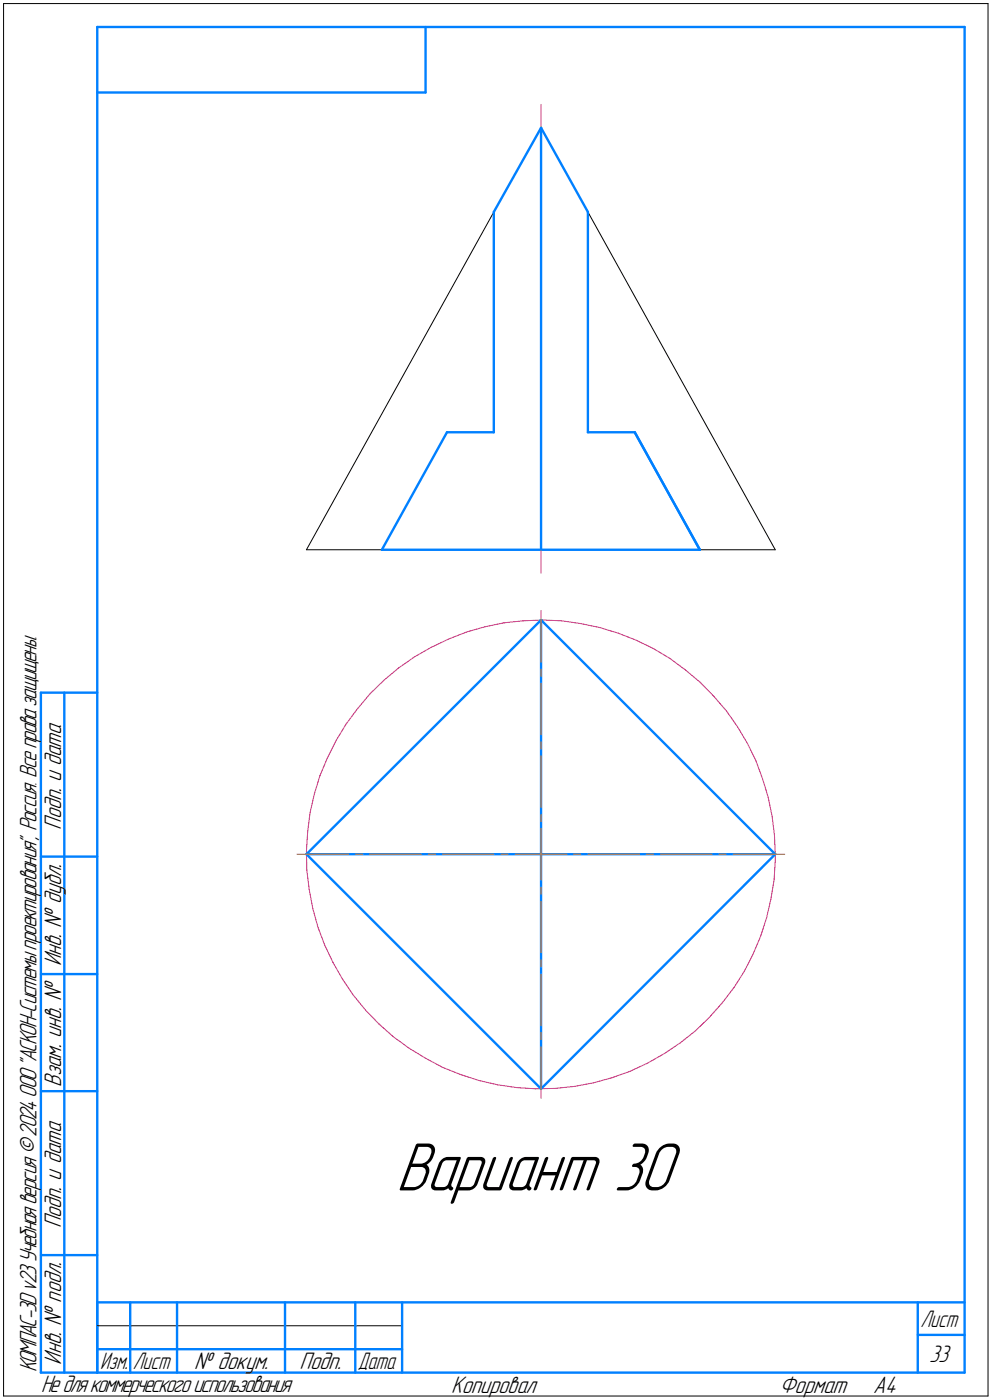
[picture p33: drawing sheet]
<svg xmlns="http://www.w3.org/2000/svg" width="212mm" height="299mm" viewBox="0 0 212 299" stroke-linecap="round" stroke-linejoin="round" font-family="sans-serif">
<defs><g id="words">
<text font-size="15.6" x="84.4" y="253.9">Вариант 30</text>
<g font-size="5.4">
<text x="13" y="177" transform="rotate(-90 13 177)">Подп. и дата</text>
<text x="13" y="206.1" transform="rotate(-90 13 206.1)">Инв. № дубл.</text>
<text x="13" y="231.8" transform="rotate(-90 13 231.8)">Взам. инв. №</text>
<text x="13" y="262" transform="rotate(-90 13 262)">Подп. и дата</text>
<text x="7.7" y="292.8" transform="rotate(-90 7.7 292.8)">КОМПАС-3Dv23Учебнаяверсия©2024ООО&quot;АСКОН-Системыпроектирования&quot;, Россия. Всеправазащищены.</text>
<text x="13" y="291.1" transform="rotate(-90 13 291.1)">Инв. № подл.</text>
<text x="41.4" y="292">№ докум.</text>
<text x="63.9" y="292">Подп.</text>
<text x="198.2" y="290.5">33</text>
<text x="8.8" y="297">Недлякоммерческогоиспользования</text>
<text x="96.3" y="297">Копировал</text>
<text x="166.2" y="297">Формат</text>
<text x="186.3" y="297">A4</text>
</g>
<g font-size="5.3">
<text x="196.4" y="283">Лист</text>
<text x="21.4" y="292">Изм.</text>
<text x="28.4" y="292">Лист</text>
<text x="76.4" y="292">Дата</text>
</g>
</g></defs>
<g fill="none" stroke="#0080ff" stroke-width=".51">
<path d="M20.7 5.8v287zM20.7 5.8h185zM20.7 19.7h70.1zM90.8 5.8v13.9zM205.7 5.8v287zM115.4 27.3l-10.1 17.9zM115.4 27.3l10 17.9zM115.4 27.3v90zM105.3 45.2v47zM125.4 45.2v47zM95.3 92.2l-13.9 25.1zM95.3 92.2h10z"/>
<path d="M125.4 92.2h10zM135.4 92.2l13.9 25.1zM81.4 117.3h34zM115.4 117.3h33.9zM115.4 132.2l50 50zM115.4 132.2v100zM8.7 147.7v145.1zM8.7 147.7h12zM13.7 147.7v145.1zM8.7 182.7h12zM65.4 182.2l50-50zM65.4 182.2l50 50z"/>
<path d="M65.4 182.2h100zM165.4 182.2l-50 50zM8.7 207.8h12zM8.7 232.7h12zM8.7 267.7h12zM20.7 277.8h185zM20.7 277.8v15zM27.8 277.8v15zM37.8 277.8v15zM60.8 277.8v15zM75.8 277.8v15zM85.8 277.8v15z"/>
<path d="M195.7 277.8v15zM8.7 292.8h12zM20.7 292.8h185zM20.7 287.8h7.1zM27.8 287.8h10zM37.8 287.8h23zM60.8 287.8h15zM75.8 287.8h10zM195.7 284.7h10z"/>
</g>
<path d="M.8 .8v297zM.8 .8h209.9zM210.7 .8v297zM105.3 45.2l-39.9 72.1zM125.4 45.2l40 72.1zM65.4 117.3h16zM135.4 117.3h30zM.8 297.8h209.9zM20.7 282.8h65.1z" fill="none" stroke="#000" stroke-width=".21"/>
<g fill="none" stroke="#ff8000" stroke-width=".21">
<path d="M115.4 22.3v16.3zM115.4 43.2v16.3zM115.4 40.1v1.6zM125.4 58.1v8.4zM125.4 55.1v1.5zM125.4 45.2v8.4zM115.4 64v16.4zM115.4 61v1.6zM125.4 71v8.3zM125.4 68v1.5zM115.4 84.9v16.4zM115.4 82v1.5z"/>
<path d="M125.4 92.2h10zM125.4 83.9v8.3zM125.4 80.9v1.5zM115.4 105.8v16.5zM115.4 102.9v1.4zM115.4 130.2v11zM115.4 142.7v1.6zM115.4 145.7v11zM115.4 158.2v1.6zM115.4 161.2v11zM115.4 173.7v1.6zM115.4 176.7v5.5z"/>
<path d="M63.3 182.2h11zM75.9 182.2h1.5zM78.8 182.2h11zM91.4 182.2h1.5zM94.4 182.2h10.9zM106.8 182.2h1.6zM109.9 182.2h5.5zM115.4 192.3v10.9zM115.4 189.2v1.6zM115.4 182.2v5.5zM115.4 182.2h5.5zM122.3 182.2h1.6z"/>
<path d="M125.4 182.2h11zM137.8 182.2h1.6zM140.9 182.2h11zM153.3 182.2h1.6zM156.4 182.2h11zM115.4 207.8v11zM115.4 204.7v1.5zM115.4 223.3v11zM115.4 220.2v1.5z"/>
</g>
<g fill="none" stroke="#c52b79" stroke-width=".21">
<path d="M91.9 138.1l3.8-1.8zM95.7 136.3l3.9-1.5zM99.6 134.8l3.9-1.1zM103.5 133.7l4-.9zM107.5 132.8l4.1-.4zM111.6 132.4l4.1-.2zM115.7 132.2l4.1 .2zM119.8 132.4l4.1 .6zM123.9 133l4 .9zM127.9 133.9l3.9 1.1zM131.8 135l3.9 1.6zM135.7 136.6l3.7 1.7z"/>
<path d="M139.4 138.3l3.5 2.2zM71.7 157.9l-1.9 3.7zM73.8 154.4l-2.1 3.5zM76.3 151.1l-2.5 3.3zM78.9 148l3-2.9zM78.9 148l-2.6 3.1zM81.9 145.1l3.1-2.6zM85 142.5l3.4-2.4zM88.4 140.1l3.5-2zM142.9 140.5l3.3 2.4zM146.2 142.9l3.2 2.6zM149.4 145.5l2.8 3z"/>
<path d="M152.2 148.5l2.7 3.1zM154.9 151.6l2.4 3.4zM157.3 155l2.1 3.6zM159.4 158.6l1.8 3.6zM65.6 177.5l-.2 4zM66.1 173.4l-.5 4.1zM67.1 169.3l-1 4.1zM68.2 165.4l-1.1 3.9zM69.8 161.6l-1.6 3.8zM161.2 162.2l1.4 3.9zM162.6 166.1l1.2 3.9zM163.8 170l.9 4.1z"/>
<path d="M164.7 174.1l.5 4zM165.2 178.1l.2 4.1zM65.4 181.5v4.2zM65.4 185.7l.6 4zM66 189.7l.7 4.1zM66.7 193.8l1.1 4zM67.8 197.8l1.5 3.8zM162.2 199.7l-1.6 3.8zM163.5 195.8l-1.3 3.9zM164.4 191.8l-.9 4zM165.1 187.7l-.7 4.1zM165.4 183.6l-.3 4.1z"/>
<path d="M165.4 182.2v1.4zM69.3 201.6l1.7 3.7zM71 205.3l2.1 3.6zM73.1 208.9l2.3 3.4zM75.4 212.3l2.6 3.2zM78 215.5l2.9 2.9zM80.9 218.4l3 2.7zM148.3 219.9l3-2.9zM154 214l-2.7 3zM156.5 210.7l-2.5 3.3zM158.7 207.2l-2.2 3.5zM160.6 203.5l-1.9 3.7z"/>
<path d="M83.9 221.1l3.4 2.5zM87.3 223.6l3.5 2.1zM90.8 225.7l3.6 2zM94.4 227.7l3.8 1.5zM98.2 229.2l3.9 1.3zM102.1 230.5l4.1 .9zM106.2 231.4l4 .6zM110.2 232l4.1 .2zM114.3 232.2h4.1zM118.4 232.2l4.1-.5zM122.5 231.7l4.1-.7zM126.6 231l4-1.1z"/>
<path d="M130.6 229.9l3.8-1.4zM134.4 228.5l3.8-1.8zM138.2 226.7l3.5-2zM141.7 224.7l3.4-2.3zM145.1 222.4l3.2-2.5z"/>
</g>
<path d="M84.4 242.7h61.9zM84.4 242.8h61.9zM84.4 242.9h61.9zM84.4 243h61.9zM84.4 243.1h61.9zM84.4 243.2h61.9zM84.4 243.2h61.9zM84.4 243.3h61.9zM84.4 243.4h61.9zM84.4 243.5h61.9zM84.4 243.6h61.9zM84.4 243.7h61.9zM84.4 243.8h61.9zM84.4 243.8h61.9zM84.4 243.9h61.9zM84.4 244h61.9zM84.4 244.1h61.9zM84.4 244.2h61.9zM84.4 244.3h61.9zM84.4 244.3h61.9zM84.4 244.4h61.9zM84.4 244.5h61.9zM84.4 244.6h61.9zM84.4 244.7h61.9zM84.4 244.8h61.9zM84.4 244.9h61.9zM84.4 244.9h61.9zM84.4 245h61.9zM84.4 245.1h61.9zM84.4 245.2h61.9zM84.4 245.3h61.9zM84.4 245.4h61.9zM84.4 245.4h61.9zM84.4 245.5h61.9zM84.4 245.6h61.9zM84.4 245.7h61.9zM84.4 245.8h61.9zM84.4 245.9h61.9zM84.4 246h61.9zM84.4 246h61.9zM84.4 246.1h61.9zM84.4 246.2h61.9zM84.4 246.3h61.9zM84.4 246.4h61.9zM84.4 246.5h61.9zM84.4 246.5h61.9zM84.4 246.6h61.9zM84.4 246.7h61.9zM84.4 246.8h61.9zM84.4 246.9h61.9zM84.4 247h61.9zM84.4 247.1h61.9zM84.4 247.1h61.9zM84.4 247.2h61.9zM84.4 247.3h61.9zM84.4 247.4h61.9zM84.4 247.5h61.9zM84.4 247.6h61.9zM84.4 247.6h61.9zM84.4 247.7h61.9zM84.4 247.8h61.9zM84.4 247.9h61.9zM84.4 248h61.9zM84.4 248.1h61.9zM84.4 248.2h61.9zM84.4 248.2h61.9zM84.4 248.3h61.9zM84.4 248.4h61.9zM84.4 248.5h61.9zM84.4 248.6h61.9zM84.4 248.7h61.9zM84.4 248.8h61.9zM84.4 248.8h61.9zM84.4 248.9h61.9zM84.4 249h61.9zM84.4 249.1h61.9zM84.4 249.2h61.9zM84.4 249.3h61.9zM84.4 249.3h61.9zM84.4 249.4h61.9zM84.4 249.5h61.9zM84.4 249.6h61.9zM84.4 249.7h61.9zM84.4 249.8h61.9zM84.4 249.9h61.9zM84.4 249.9h61.9zM84.4 250h61.9zM84.4 250.1h61.9zM84.4 250.2h61.9zM84.4 250.3h61.9zM84.4 250.4h61.9zM84.4 250.4h61.9zM84.4 250.5h61.9zM84.4 250.6h61.9zM84.4 250.7h61.9zM84.4 250.8h61.9zM84.4 250.9h61.9zM84.4 251h61.9zM84.4 251h61.9zM84.4 251.1h61.9zM84.4 251.2h61.9zM84.4 251.3h61.9zM84.4 251.4h61.9zM84.4 251.5h61.9zM84.4 251.5h61.9zM84.4 251.6h61.9zM84.4 251.7h61.9zM84.4 251.8h61.9zM84.4 251.9h61.9zM84.4 252h61.9zM84.4 252.1h61.9zM84.4 252.1h61.9zM84.4 252.2h61.9zM84.4 252.3h61.9zM84.4 252.4h61.9zM84.4 252.5h61.9zM84.4 252.6h61.9zM84.4 252.6h61.9zM84.4 252.7h61.9zM84.4 252.8h61.9zM84.4 252.9h61.9zM84.4 253h61.9zM84.4 253.1h61.9zM84.4 253.2h61.9zM84.4 253.2h61.9zM84.4 253.3h61.9zM84.4 253.4h61.9zM84.4 253.5h61.9zM84.4 253.6h61.9zM84.4 253.7h61.9zM84.4 253.7h61.9zM84.4 253.8h61.9zM84.4 253.9h61.9zM84.4 254h61.9zM84.4 254.1h61.9zM84.4 254.2h61.9zM84.4 254.3h61.9zM84.4 254.3h61.9zM84.4 254.4h61.9zM84.4 254.5h61.9zM84.4 254.6h61.9zM84.4 254.7h61.9zM84.4 254.8h61.9zM84.4 254.8h61.9zM84.4 254.9h61.9zM84.4 255h61.9zM84.4 255.1h61.9zM84.4 255.2h61.9zM84.4 255.3h61.9zM84.4 255.4h61.9zM84.4 255.4h61.9zM84.4 255.5h61.9zM84.4 255.6h61.9zM84.4 255.7h61.9zM84.4 255.8h61.9zM84.4 255.9h61.9zM84.4 255.9h61.9zM84.4 256h61.9zM84.4 256.1h61.9zM84.4 256.2h61.9zM84.4 256.3h61.9zM84.4 256.4h61.9zM84.4 256.5h61.9zM84.4 256.5h61.9zM84.4 256.6h61.9zM84.4 256.7h61.9zM84.4 256.8h61.9zM84.4 256.9h61.9z" fill="#fff" stroke="#fff" stroke-width=".21"/>
<use href="#words"/>
</svg>
